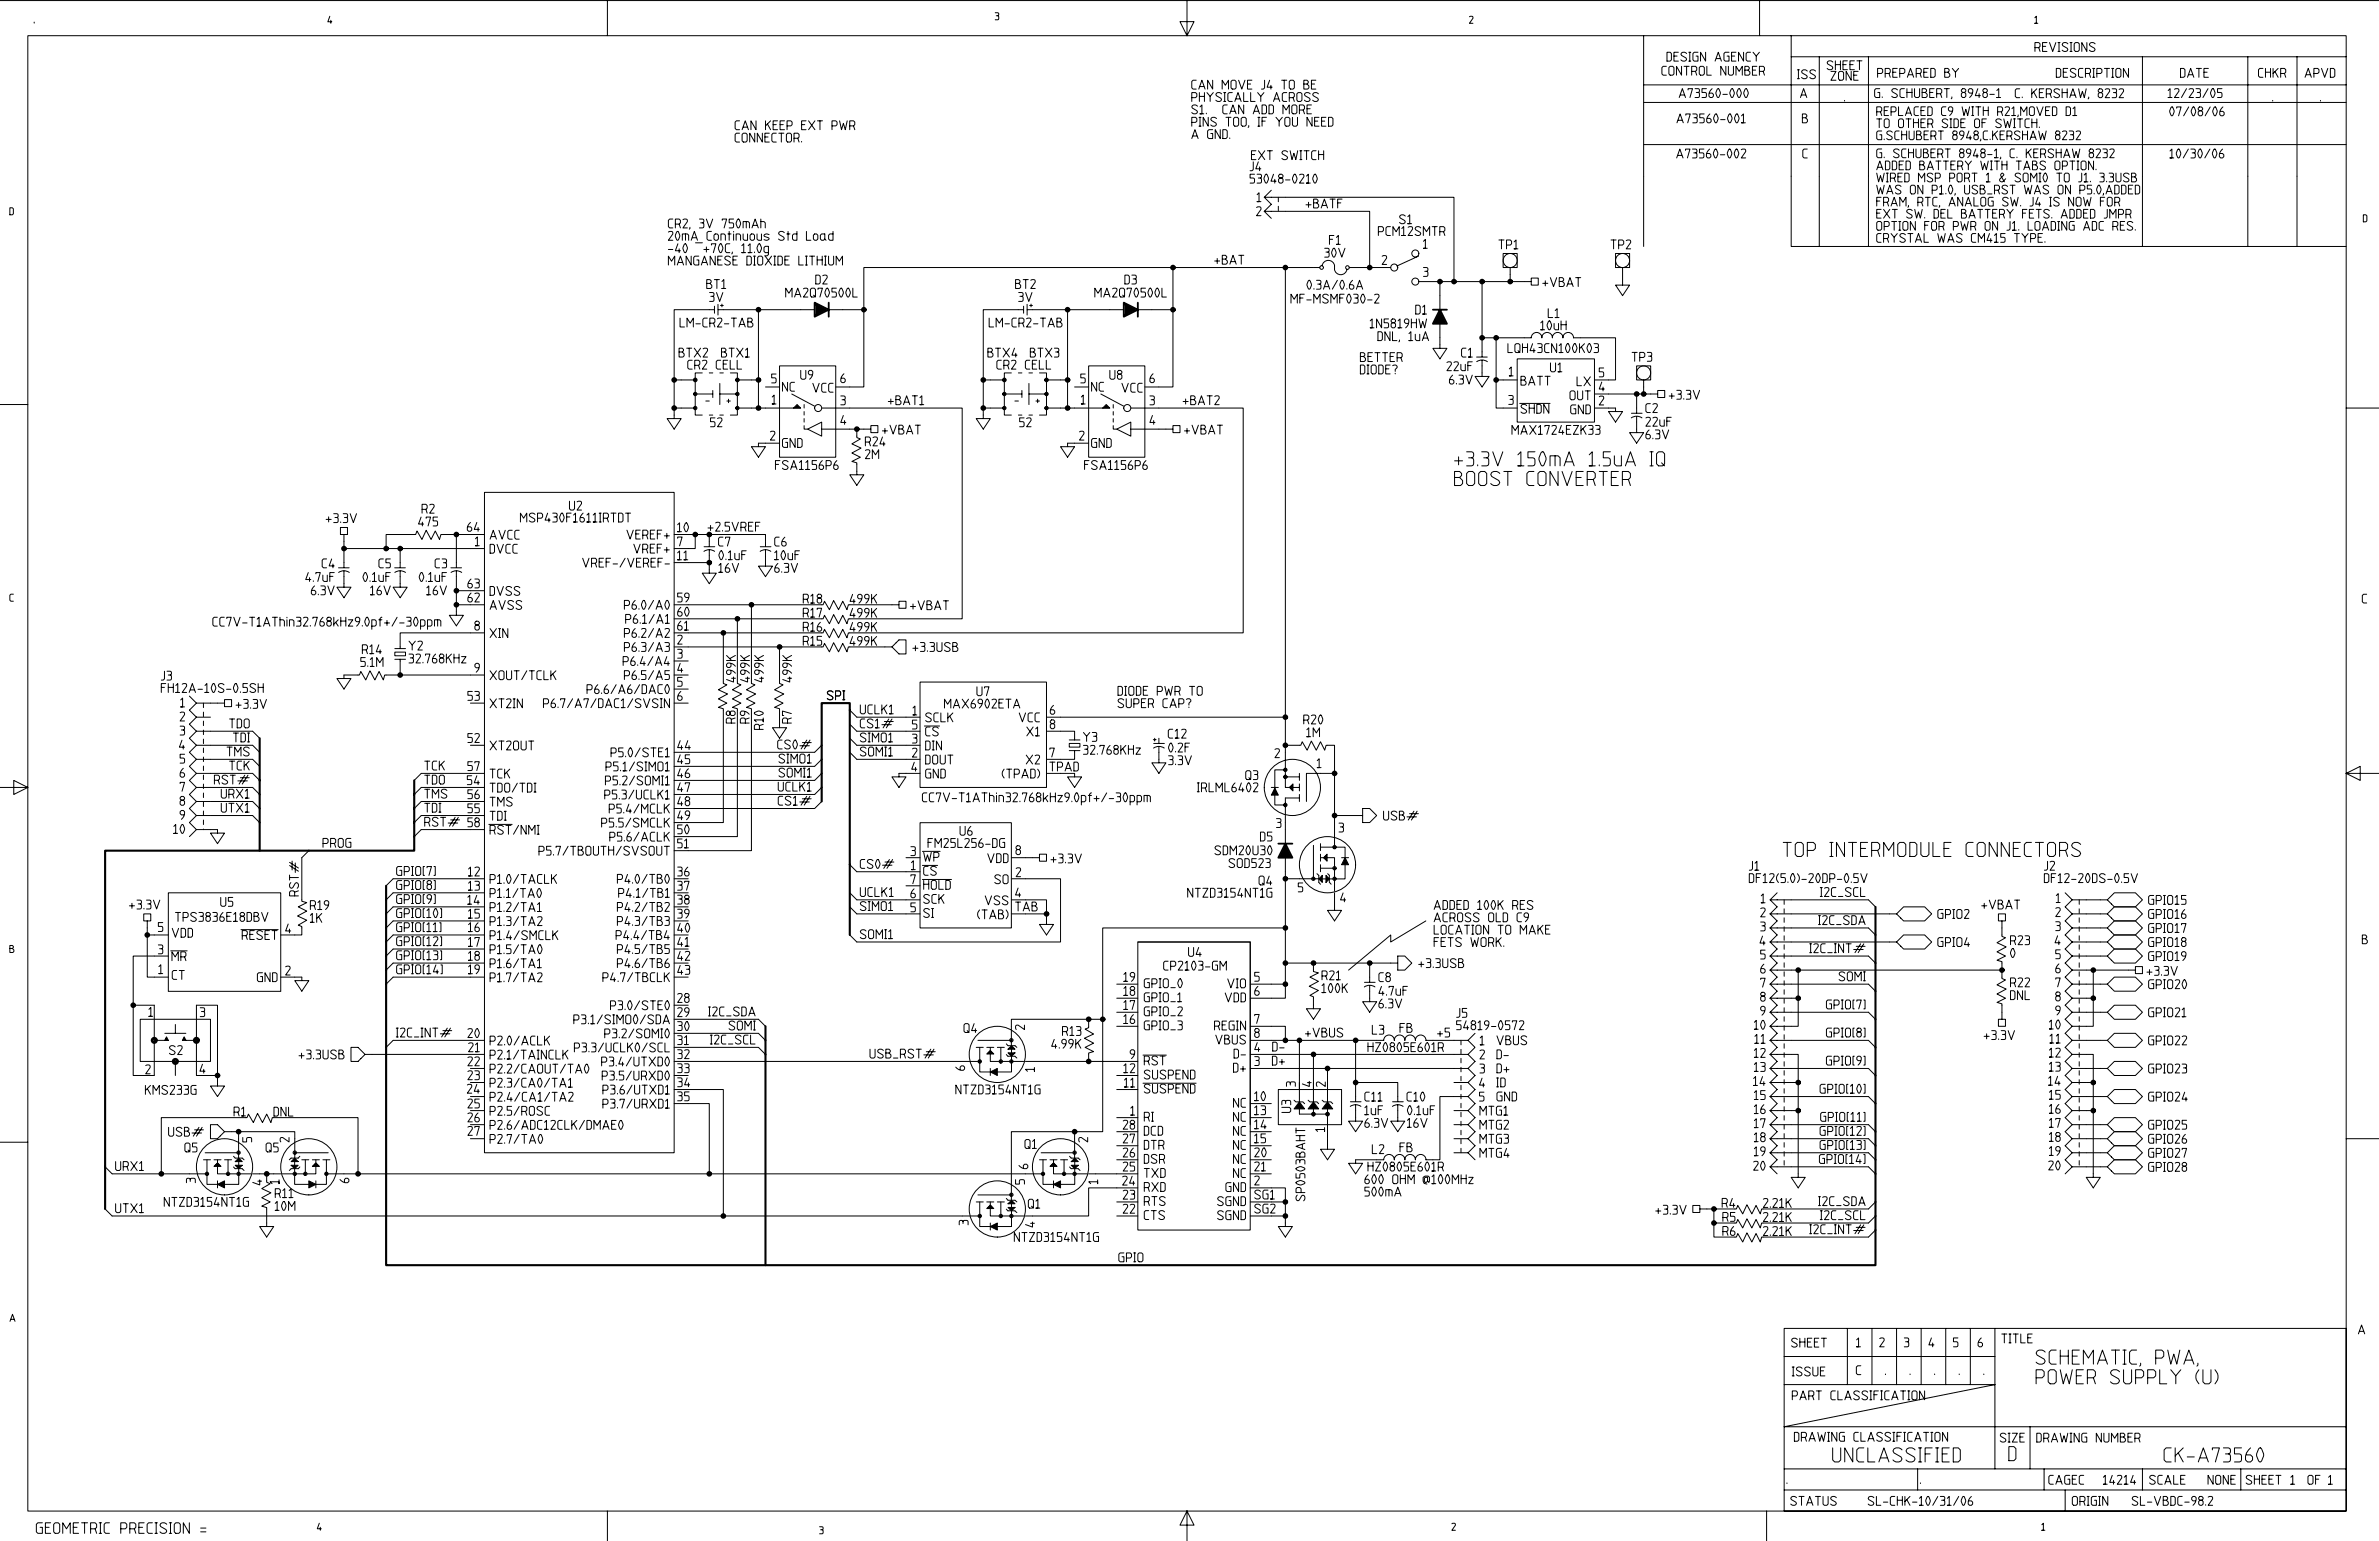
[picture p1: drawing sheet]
<svg xmlns="http://www.w3.org/2000/svg" width="1118mm" height="724mm" viewBox="0 0 1118 724" stroke-linecap="round" stroke-linejoin="round" font-family="sans-serif">
<defs><g id="words">
<g font-size="6.6">
<text x="15" y="13">.</text>
<text x="682" y="221">+3.3V</text>
<text x="712" y="221">150mA</text>
<text x="746" y="221">1.5uA</text>
<text x="774" y="221">IQ</text>
<text x="682" y="230">BOOST</text>
<text x="716" y="230">CONVERTER</text>
<text x="837" y="404">TOP</text>
<text x="859" y="404">INTERMODULE</text>
<text x="923" y="404">CONNECTORS</text>
<text x="956" y="643">SCHEMATIC,</text>
<text x="1012" y="643">PWA,</text>
<text x="956" y="652">POWER</text>
<text x="991" y="652">SUPPLY</text>
<text x="1031" y="652">(U)</text>
<text x="860" y="689">UNCLASSIFIED</text>
<text x="943" y="688">D</text>
<text x="1016" y="689">CK-A73560</text>
</g>
<g font-size="5">
<text x="16" y="722">GEOMETRIC</text>
<text x="56" y="722">PRECISION</text>
<text x="94" y="722">=</text>
</g>
<g font-size="4.2">
<text x="783" y="30">DESIGN</text>
<text x="805" y="30">AGENCY</text>
<text x="955" y="25">REVISIONS</text>
<text x="858" y="34">SHEET</text>
<text x="780" y="37">CONTROL</text>
<text x="808" y="37">NUMBER</text>
<text x="844" y="38">ISS</text>
<text x="860" y="39">ZONE</text>
<text x="881" y="37">PREPARED</text>
<text x="913" y="37">BY</text>
<text x="965" y="37">DESCRIPTION</text>
<text x="1024" y="37">DATE</text>
<text x="1060" y="37">CHKR</text>
<text x="1082" y="37">APVD</text>
<text x="559" y="43">CAN</text>
<text x="574" y="43">MOVE</text>
<text x="592" y="43">J4</text>
<text x="602" y="43">TO</text>
<text x="612" y="43">BE</text>
<text x="788" y="47">A73560-000</text>
<text x="845" y="47">A</text>
<text x="880" y="47">G.</text>
<text x="888" y="47">SCHUBERT,</text>
<text x="921" y="47">8948-1</text>
<text x="946" y="47">C.</text>
<text x="954" y="47">KERSHAW,</text>
<text x="985" y="47">8232</text>
<text x="1018" y="47">12/23/05</text>
<text x="559" y="49">PHYSICALLY</text>
<text x="598" y="49">ACROSS</text>
<text x="866" y="49">.</text>
<text x="1067" y="49">.</text>
<text x="1090" y="49">.</text>
<text x="559" y="55">S1.</text>
<text x="574" y="55">CAN</text>
<text x="588" y="55">ADD</text>
<text x="602" y="55">MORE</text>
<text x="787" y="59">A73560-001</text>
<text x="846" y="59">B</text>
<text x="1019" y="56">07/08/06</text>
<text x="345" y="62">CAN</text>
<text x="359" y="62">KEEP</text>
<text x="376" y="62">EXT</text>
<text x="390" y="62">PWR</text>
<text x="559" y="60">PINS</text>
<text x="575" y="60">TOO,</text>
<text x="591" y="60">IF</text>
<text x="599" y="60">YOU</text>
<text x="613" y="60">NEED</text>
<text x="345" y="68">CONNECTOR.</text>
<text x="559" y="66">A</text>
<text x="567" y="66">GND.</text>
<text x="587" y="76">EXT</text>
<text x="602" y="76">SWITCH</text>
<text x="787" y="75">A73560-002</text>
<text x="846" y="75">C</text>
<text x="1019" y="75">10/30/06</text>
<text x="587" y="81">J4</text>
<text x="587" y="87">53048-0210</text>
<text x="590" y="96">1</text>
<text x="613" y="99">+BATF</text>
<text x="590" y="103">2</text>
<text x="657" y="106">S1</text>
<text x="313" y="108">CR2,</text>
<text x="328" y="108">3V</text>
<text x="339" y="108">750mAh</text>
<text x="647" y="112">PCM12SMTR</text>
<text x="313" y="114">20mA</text>
<text x="313" y="120">-40</text>
<text x="330" y="120">+70C,</text>
<text x="332" y="114">Continuous</text>
<text x="348" y="120">11.0g</text>
<text x="365" y="114">Std</text>
<text x="378" y="114">Load</text>
<text x="624" y="116">F1</text>
<text x="668" y="118">1</text>
<text x="704" y="118">TP1</text>
<text x="756" y="118">TP2</text>
<text x="313" y="126">MANGANESE</text>
<text x="350" y="126">DIOXIDE</text>
<text x="375" y="126">LITHIUM</text>
<text x="570" y="125">+BAT</text>
<text x="622" y="122">30V</text>
<text x="649" y="125">2</text>
<text x="668" y="131">3</text>
<text x="331" y="137">BT1</text>
<text x="383" y="135">D2</text>
<text x="477" y="137">BT2</text>
<text x="528" y="135">D3</text>
<text x="613" y="137">0.3A/0.6A</text>
<text x="724" y="136">+VBAT</text>
<text x="333" y="143">3V</text>
<text x="369" y="141">MA2Q70500L</text>
<text x="478" y="143">3V</text>
<text x="514" y="141">MA2Q70500L</text>
<text x="606" y="144">MF-MSMF030-2</text>
<text x="664" y="149">D1</text>
<text x="319" y="155">LM-CR2-TAB</text>
<text x="464" y="155">LM-CR2-TAB</text>
<text x="643" y="155">1N5819HW</text>
<text x="727" y="150">L1</text>
<text x="647" y="161">DNL,</text>
<text x="661" y="161">1uA</text>
<text x="723" y="156">10uH</text>
<text x="708" y="167">LQH43CN100K03</text>
<text x="318" y="169">BTX2</text>
<text x="338" y="169">BTX1</text>
<text x="464" y="169">BTX4</text>
<text x="483" y="169">BTX3</text>
<text x="638" y="171">BETTER</text>
<text x="686" y="169">C1</text>
<text x="766" y="171">TP3</text>
<text x="323" y="175">CR2</text>
<text x="336" y="175">CELL</text>
<text x="376" y="179">U9</text>
<text x="468" y="175">CR2</text>
<text x="481" y="175">CELL</text>
<text x="521" y="179">U8</text>
<text x="638" y="177">DIODE?</text>
<text x="679" y="175">22uF</text>
<text x="708" y="178">1</text>
<text x="728" y="176">U1</text>
<text x="751" y="178">5</text>
<text x="362" y="181">5</text>
<text x="367" y="185">NC</text>
<text x="381" y="185">VCC</text>
<text x="394" y="181">6</text>
<text x="507" y="181">5</text>
<text x="512" y="185">NC</text>
<text x="526" y="185">VCC</text>
<text x="540" y="181">6</text>
<text x="680" y="182">6.3V</text>
<text x="714" y="182">BATT</text>
<text x="740" y="182">LX</text>
<text x="751" y="185">4</text>
<text x="362" y="191">1</text>
<text x="394" y="191">3</text>
<text x="417" y="191">+BAT1</text>
<text x="507" y="191">1</text>
<text x="540" y="191">3</text>
<text x="555" y="191">+BAT2</text>
<text x="708" y="191">3</text>
<text x="737" y="189">OUT</text>
<text x="751" y="191">2</text>
<text x="784" y="189">+3.3V</text>
<text x="714" y="195">SHDN</text>
<text x="737" y="196">GND</text>
<text x="773" y="195">C2</text>
<text x="333" y="202">52</text>
<text x="394" y="201">4</text>
<text x="478" y="202">52</text>
<text x="540" y="201">4</text>
<text x="773" y="201">22uF</text>
<text x="361" y="208">2</text>
<text x="414" y="205">+VBAT</text>
<text x="507" y="208">2</text>
<text x="556" y="205">+VBAT</text>
<text x="710" y="205">MAX1724EZK33</text>
<text x="773" y="207">6.3V</text>
<text x="367" y="211">GND</text>
<text x="406" y="211">R24</text>
<text x="512" y="211">GND</text>
<text x="364" y="222">FSA1156P6</text>
<text x="406" y="217">2M</text>
<text x="509" y="222">FSA1156P6</text>
<text x="198" y="242">R2</text>
<text x="267" y="241">U2</text>
<text x="153" y="247">+3.3V</text>
<text x="196" y="248">475</text>
<text x="219" y="251">64</text>
<text x="244" y="246">MSP430F1611IRTDT</text>
<text x="318" y="251">10</text>
<text x="332" y="251">+2.5VREF</text>
<text x="223" y="258">1</text>
<text x="230" y="254">AVCC</text>
<text x="294" y="254">VEREF+</text>
<text x="318" y="258">7</text>
<text x="337" y="258">C7</text>
<text x="363" y="258">C6</text>
<text x="230" y="261">DVCC</text>
<text x="297" y="261">VREF+</text>
<text x="151" y="268">C4</text>
<text x="177" y="268">C5</text>
<text x="204" y="268">C3</text>
<text x="273" y="268">VREF-/VEREF-</text>
<text x="318" y="264">11</text>
<text x="337" y="264">0.1uF</text>
<text x="363" y="264">10uF</text>
<text x="143" y="274">4.7uF</text>
<text x="170" y="274">0.1uF</text>
<text x="196" y="274">0.1uF</text>
<text x="337" y="270">16V</text>
<text x="363" y="270">6.3V</text>
<text x="146" y="281">6.3V</text>
<text x="174" y="281">16V</text>
<text x="200" y="281">16V</text>
<text x="219" y="277">63</text>
<text x="230" y="281">DVSS</text>
<text x="219" y="284">62</text>
<text x="230" y="287">AVSS</text>
<text x="293" y="287">P6.0/A0</text>
<text x="318" y="284">59</text>
<text x="377" y="284">R18</text>
<text x="399" y="285">499K</text>
<text x="427" y="288">+VBAT</text>
<text x="293" y="294">P6.1/A1</text>
<text x="318" y="291">60</text>
<text x="377" y="291">R17</text>
<text x="399" y="291">499K</text>
<text x="99" y="295">CC7V-T1AThin32.768kHz9.0pf+/-30ppm</text>
<text x="223" y="297">8</text>
<text x="318" y="297">61</text>
<text x="377" y="298">R16</text>
<text x="399" y="298">499K</text>
<text x="230" y="301">XIN</text>
<text x="293" y="301">P6.2/A2</text>
<text x="318" y="304">2</text>
<text x="377" y="304">R15</text>
<text x="399" y="304">499K</text>
<text x="170" y="308">R14</text>
<text x="192" y="307">Y2</text>
<text x="293" y="307">P6.3/A3</text>
<text x="318" y="310">3</text>
<text x="428" y="307">+3.3USB</text>
<text x="169" y="314">5.1M</text>
<text x="192" y="313">32.768KHz</text>
<text x="223" y="317">9</text>
<text x="292" y="314">P6.4/A4</text>
<text x="318" y="317">4</text>
<text x="75" y="321">J3</text>
<text x="230" y="320">XOUT/TCLK</text>
<text x="293" y="320">P6.5/A5</text>
<text x="318" y="324">5</text>
<text x="347" y="321" transform="rotate(-90 347 321)">499K</text>
<text x="353" y="321" transform="rotate(-90 353 321)">499K</text>
<text x="360" y="321" transform="rotate(-90 360 321)">499K</text>
<text x="373" y="321" transform="rotate(-90 373 321)">499K</text>
<text x="75" y="326">FH12A-10S-0.5SH</text>
<text x="275" y="327">P6.6/A6/DAC0</text>
<text x="388" y="330">SPI</text>
<text x="458" y="328">U7</text>
<text x="525" y="328">DIODE</text>
<text x="543" y="328">PWR</text>
<text x="558" y="328">TO</text>
<text x="84" y="333">1</text>
<text x="110" y="334">+3.3V</text>
<text x="219" y="330">53</text>
<text x="230" y="334">XT2IN</text>
<text x="255" y="334">P6.7/A7/DAC1/SVSIN</text>
<text x="318" y="330">6</text>
<text x="443" y="334">MAX6902ETA</text>
<text x="525" y="334">SUPER</text>
<text x="546" y="334">CAP?</text>
<text x="84" y="340">2</text>
<text x="347" y="340" transform="rotate(-90 347 340)">R8</text>
<text x="353" y="340" transform="rotate(-90 353 340)">R9</text>
<text x="373" y="340" transform="rotate(-90 373 340)">R7</text>
<text x="404" y="337">UCLK1</text>
<text x="428" y="337">1</text>
<text x="434" y="340">SCLK</text>
<text x="478" y="340">VCC</text>
<text x="493" y="337">6</text>
<text x="612" y="341">R20</text>
<text x="84" y="346">3</text>
<text x="107" y="343">TDO</text>
<text x="360" y="343" transform="rotate(-90 360 343)">R10</text>
<text x="404" y="343">CS1#</text>
<text x="428" y="344">5</text>
<text x="434" y="347">CS</text>
<text x="482" y="347">X1</text>
<text x="493" y="344">8</text>
<text x="548" y="348">C12</text>
<text x="613" y="347">1M</text>
<text x="84" y="353">4</text>
<text x="109" y="350">TDI</text>
<text x="219" y="350">52</text>
<text x="230" y="353">XT2OUT</text>
<text x="318" y="353">44</text>
<text x="365" y="353">CS0#</text>
<text x="404" y="350">SIMO1</text>
<text x="428" y="350">3</text>
<text x="434" y="353">DIN</text>
<text x="508" y="349">Y3</text>
<text x="84" y="360">5</text>
<text x="106" y="356">TMS</text>
<text x="286" y="357">P5.0/STE1</text>
<text x="318" y="360">45</text>
<text x="365" y="360">SIMO1</text>
<text x="404" y="356">SOMI1</text>
<text x="428" y="357">2</text>
<text x="493" y="357">7</text>
<text x="508" y="356">32.768KHz</text>
<text x="548" y="354">0.2F</text>
<text x="598" y="357">2</text>
<text x="107" y="363">TCK</text>
<text x="199" y="363">TCK</text>
<text x="219" y="363">57</text>
<text x="284" y="363">P5.1/SIMO1</text>
<text x="428" y="363">4</text>
<text x="434" y="360">DOUT</text>
<text x="482" y="360">X2</text>
<text x="493" y="363">TPAD</text>
<text x="548" y="360">3.3V</text>
<text x="618" y="362">1</text>
<text x="84" y="366">6</text>
<text x="100" y="370">RST#</text>
<text x="199" y="370">TDO</text>
<text x="219" y="370">54</text>
<text x="230" y="367">TCK</text>
<text x="284" y="370">P5.2/SOMI1</text>
<text x="318" y="366">46</text>
<text x="365" y="366">SOMI1</text>
<text x="434" y="367">GND</text>
<text x="470" y="367">(TPAD)</text>
<text x="585" y="367">Q3</text>
<text x="84" y="373">7</text>
<text x="103" y="376">URX1</text>
<text x="199" y="376">TMS</text>
<text x="219" y="376">56</text>
<text x="230" y="373">TDO/TDI</text>
<text x="283" y="377">P5.3/UCLK1</text>
<text x="318" y="373">47</text>
<text x="365" y="373">UCLK1</text>
<text x="433" y="378">CC7V-T1AThin32.768kHz9.0pf+/-30ppm</text>
<text x="562" y="373">IRLML6402</text>
<text x="84" y="379">8</text>
<text x="103" y="383">UTX1</text>
<text x="199" y="383">TDI</text>
<text x="219" y="383">55</text>
<text x="230" y="380">TMS</text>
<text x="286" y="383">P5.4/MCLK</text>
<text x="318" y="380">48</text>
<text x="365" y="379">CS1#</text>
<text x="84" y="386">9</text>
<text x="199" y="389">RST# 58</text>
<text x="230" y="386">TDI</text>
<text x="282" y="390">P5.5/SMCLK</text>
<text x="318" y="386">49</text>
<text x="599" y="390">3</text>
<text x="649" y="386">USB#</text>
<text x="81" y="393">10</text>
<text x="230" y="393">RST/NMI</text>
<text x="318" y="393">50</text>
<text x="450" y="394">U6</text>
<text x="628" y="392">3</text>
<text x="151" y="399">PROG</text>
<text x="286" y="396">P5.6/ACLK</text>
<text x="318" y="399">51</text>
<text x="435" y="399">FM25L256-DG</text>
<text x="592" y="396">D5</text>
<text x="253" y="403">P5.7/TBOUTH/SVSOUT</text>
<text x="427" y="403">3</text>
<text x="433" y="406">WP</text>
<text x="463" y="406">VDD</text>
<text x="477" y="403">8</text>
<text x="493" y="407">+3.3V</text>
<text x="570" y="403">SDM20U30</text>
<text x="186" y="412">GPIO[7]</text>
<text x="220" y="413">12</text>
<text x="318" y="413">36</text>
<text x="404" y="409">CS0#</text>
<text x="428" y="410">1</text>
<text x="433" y="412">CS</text>
<text x="477" y="413">2</text>
<text x="577" y="409">SOD523</text>
<text x="821" y="410">J1</text>
<text x="960" y="410">J2</text>
<text x="186" y="419">GPIO[8]</text>
<text x="220" y="419">13</text>
<text x="230" y="416">P1.0/TACLK</text>
<text x="289" y="416">P4.0/TB0</text>
<text x="318" y="419">37</text>
<text x="427" y="416">7</text>
<text x="433" y="419">HOLD</text>
<text x="467" y="416">SO</text>
<text x="591" y="417">Q4</text>
<text x="821" y="416">DF12(5.0)-20DP-0.5V</text>
<text x="960" y="416">DF12-20DS-0.5V</text>
<text x="141" y="421" transform="rotate(-90 141 421)">RST#</text>
<text x="186" y="426">GPIO[9]</text>
<text x="219" y="426">14</text>
<text x="230" y="423">P1.1/TA0</text>
<text x="290" y="423">P4.1/TB1</text>
<text x="318" y="426">38</text>
<text x="404" y="422">UCLK1</text>
<text x="427" y="423">6</text>
<text x="433" y="426">SCK</text>
<text x="477" y="423">4</text>
<text x="557" y="423">NTZD3154NT1G</text>
<text x="609" y="420">5</text>
<text x="629" y="425">4</text>
<text x="827" y="425">1</text>
<text x="855" y="422">I2C_SCL</text>
<text x="965" y="425">1</text>
<text x="60" y="428">+3.3V</text>
<text x="103" y="427">U5</text>
<text x="145" y="428">R19</text>
<text x="230" y="429">P1.2/TA1</text>
<text x="289" y="429">P4.2/TB2</text>
<text x="404" y="429">SIMO1</text>
<text x="427" y="430">5</text>
<text x="462" y="426">VSS</text>
<text x="477" y="429">TAB</text>
<text x="673" y="428">ADDED</text>
<text x="694" y="428">100K</text>
<text x="710" y="428">RES</text>
<text x="827" y="432">2</text>
<text x="930" y="428">+VBAT</text>
<text x="965" y="432">2</text>
<text x="1009" y="426">GPIO15</text>
<text x="82" y="434">TPS3836E18DBV</text>
<text x="145" y="434">1K</text>
<text x="186" y="432">GPIO[10]</text>
<text x="220" y="432">15</text>
<text x="230" y="436">P1.3/TA2</text>
<text x="289" y="436">P4.3/TB3</text>
<text x="318" y="432">39</text>
<text x="433" y="432">SI</text>
<text x="459" y="433">(TAB)</text>
<text x="673" y="434">ACROSS</text>
<text x="699" y="434">OLD</text>
<text x="712" y="434">C9</text>
<text x="854" y="436">I2C_SDA</text>
<text x="910" y="433">GPIO2</text>
<text x="1009" y="433">GPIO16</text>
<text x="74" y="439">5</text>
<text x="80" y="441">VDD</text>
<text x="113" y="443">RESET</text>
<text x="134" y="439">4</text>
<text x="186" y="439">GPIO[11]</text>
<text x="220" y="439">16</text>
<text x="230" y="443">P1.4/SMCLK</text>
<text x="289" y="443">P4.4/TB4</text>
<text x="318" y="439">40</text>
<text x="404" y="442">SOMI1</text>
<text x="673" y="440">LOCATION</text>
<text x="703" y="440">TO</text>
<text x="714" y="440">MAKE</text>
<text x="827" y="438">3</text>
<text x="965" y="438">3</text>
<text x="1009" y="439">GPIO17</text>
<text x="74" y="449">3</text>
<text x="186" y="445">GPIO[12]</text>
<text x="220" y="446">17</text>
<text x="230" y="449">P1.5/TA0</text>
<text x="289" y="449">P4.5/TB5</text>
<text x="318" y="446">41</text>
<text x="673" y="446">FETS</text>
<text x="690" y="446">WORK.</text>
<text x="826" y="445">4</text>
<text x="850" y="449">I2C_INT#</text>
<text x="910" y="446">GPIO4</text>
<text x="944" y="445">R23</text>
<text x="965" y="445">4</text>
<text x="1009" y="446">GPIO18</text>
<text x="80" y="452">MR</text>
<text x="186" y="452">GPIO[13]</text>
<text x="220" y="452">18</text>
<text x="230" y="456">P1.6/TA1</text>
<text x="289" y="456">P4.6/TB6</text>
<text x="318" y="452">42</text>
<text x="558" y="450">U4</text>
<text x="666" y="456">+3.3USB</text>
<text x="827" y="452">5</text>
<text x="944" y="451">0</text>
<text x="965" y="452">5</text>
<text x="1009" y="452">GPIO19</text>
<text x="74" y="459">1</text>
<text x="80" y="461">CT</text>
<text x="134" y="459">2</text>
<text x="186" y="459">GPIO[14]</text>
<text x="220" y="459">19</text>
<text x="318" y="459">43</text>
<text x="546" y="457">CP2103-GM</text>
<text x="620" y="461">R21</text>
<text x="827" y="458">6</text>
<text x="863" y="462">SOMI</text>
<text x="965" y="458">6</text>
<text x="1008" y="459">+3.3V</text>
<text x="120" y="462">GND</text>
<text x="230" y="462">P1.7/TA2</text>
<text x="283" y="462">P4.7/TBCLK</text>
<text x="527" y="462">19</text>
<text x="537" y="465">GPIO_0</text>
<text x="576" y="465">VIO</text>
<text x="589" y="462">5</text>
<text x="620" y="467">100K</text>
<text x="647" y="462">C8</text>
<text x="827" y="465">7</text>
<text x="944" y="465">R22</text>
<text x="965" y="465">7</text>
<text x="1009" y="466">GPIO20</text>
<text x="318" y="472">28</text>
<text x="527" y="469">18</text>
<text x="537" y="472">GPIO_1</text>
<text x="575" y="472">VDD</text>
<text x="589" y="469">6</text>
<text x="647" y="469">4.7uF</text>
<text x="827" y="471">8</text>
<text x="944" y="471">DNL</text>
<text x="965" y="471">8</text>
<text x="69" y="479">1</text>
<text x="93" y="479">3</text>
<text x="286" y="476">P3.0/STE0</text>
<text x="318" y="479">29</text>
<text x="332" y="478">I2C_SDA</text>
<text x="527" y="475">17</text>
<text x="537" y="478">GPIO_2</text>
<text x="647" y="475">6.3V</text>
<text x="684" y="479">J5</text>
<text x="827" y="478">9</text>
<text x="857" y="475">GPIO[7]</text>
<text x="965" y="478">9</text>
<text x="1009" y="479">GPIO21</text>
<text x="269" y="482">P3.1/SIMO0/SDA</text>
<text x="318" y="485">30</text>
<text x="342" y="485">SOMI</text>
<text x="482" y="484" transform="rotate(-90 482 484)">2</text>
<text x="527" y="482">16</text>
<text x="537" y="485">GPIO_3</text>
<text x="570" y="485">REGIN</text>
<text x="589" y="482">7</text>
<text x="684" y="485">54819-0572</text>
<text x="824" y="485">10</text>
<text x="962" y="485">10</text>
<text x="186" y="488">I2C_INT#</text>
<text x="219" y="489">20</text>
<text x="283" y="489">P3.2/SOMI0</text>
<text x="318" y="492">31</text>
<text x="333" y="492">I2C_SCL</text>
<text x="452" y="486">Q4</text>
<text x="499" y="488">R13</text>
<text x="571" y="492">VBUS</text>
<text x="589" y="489">8</text>
<text x="613" y="488">+VBUS</text>
<text x="644" y="487">L3</text>
<text x="657" y="486">FB</text>
<text x="675" y="488">+5</text>
<text x="703" y="492">VBUS</text>
<text x="824" y="491">11</text>
<text x="857" y="488">GPIO[8]</text>
<text x="931" y="490">+3.3V</text>
<text x="962" y="491">11</text>
<text x="79" y="497">S2</text>
<text x="220" y="495">21</text>
<text x="230" y="492">P2.0/ACLK</text>
<text x="269" y="495">P3.3/UCLK0/SCL</text>
<text x="493" y="494">4.99K</text>
<text x="589" y="495">4</text>
<text x="597" y="495">D-</text>
<text x="642" y="495">HZ0805E601R</text>
<text x="695" y="492">1</text>
<text x="824" y="498">12</text>
<text x="962" y="498">12</text>
<text x="1009" y="492">GPIO22</text>
<text x="140" y="499">+3.3USB</text>
<text x="219" y="502">22</text>
<text x="230" y="499">P2.1/TAINCLK</text>
<text x="282" y="502">P3.4/UTXD0</text>
<text x="318" y="498">32</text>
<text x="408" y="498">USB_RST#</text>
<text x="454" y="503" transform="rotate(-90 454 503)">6</text>
<text x="487" y="504" transform="rotate(-90 487 504)">1</text>
<text x="530" y="498">9</text>
<text x="537" y="501">RST</text>
<text x="579" y="498">D-</text>
<text x="589" y="502">3</text>
<text x="597" y="502">D+</text>
<text x="695" y="499">2</text>
<text x="703" y="499">D-</text>
<text x="857" y="502">GPIO[9]</text>
<text x="68" y="506">2</text>
<text x="93" y="505">4</text>
<text x="219" y="508">23</text>
<text x="230" y="505">P2.2/CAOUT/TA0</text>
<text x="282" y="509">P3.5/URXD0</text>
<text x="318" y="505">33</text>
<text x="527" y="505">12</text>
<text x="537" y="508">SUSPEND</text>
<text x="579" y="505">D+</text>
<text x="695" y="505">3</text>
<text x="703" y="505">D+</text>
<text x="824" y="504">13</text>
<text x="962" y="504">13</text>
<text x="1009" y="505">GPIO23</text>
<text x="68" y="515">KMS233G</text>
<text x="219" y="515">24</text>
<text x="230" y="512">P2.3/CA0/TA1</text>
<text x="283" y="515">P3.6/UTXD1</text>
<text x="318" y="512">34</text>
<text x="448" y="515">NTZD3154NT1G</text>
<text x="528" y="512">11</text>
<text x="537" y="515">SUSPEND</text>
<text x="610" y="511" transform="rotate(-90 610 511)">3</text>
<text x="617" y="511" transform="rotate(-90 617 511)">4</text>
<text x="624" y="511" transform="rotate(-90 624 511)">2</text>
<text x="694" y="512">4</text>
<text x="703" y="512">ID</text>
<text x="823" y="511">14</text>
<text x="854" y="515">GPIO[10]</text>
<text x="962" y="511">14</text>
<text x="219" y="522">25</text>
<text x="230" y="518">P2.4/CA1/TA2</text>
<text x="283" y="522">P3.7/URXD1</text>
<text x="318" y="518">35</text>
<text x="579" y="521">NC</text>
<text x="589" y="518">10</text>
<text x="641" y="518">C11</text>
<text x="660" y="518">C10</text>
<text x="694" y="518">5</text>
<text x="703" y="518">GND</text>
<text x="824" y="518">15</text>
<text x="962" y="518">15</text>
<text x="1009" y="518">GPIO24</text>
<text x="109" y="525">R1</text>
<text x="128" y="525">DNL</text>
<text x="230" y="525">P2.5/ROSC</text>
<text x="531" y="525">1</text>
<text x="537" y="528">RI</text>
<text x="579" y="528">NC</text>
<text x="589" y="525">13</text>
<text x="608" y="523" transform="rotate(-90 608 523)">U3</text>
<text x="641" y="525">1uF</text>
<text x="661" y="525">0.1uF</text>
<text x="695" y="525">MTG1</text>
<text x="824" y="524">16</text>
<text x="855" y="528">GPIO[11]</text>
<text x="962" y="524">16</text>
<text x="219" y="528">26</text>
<text x="230" y="532">P2.6/ADC12CLK/DMAE0</text>
<text x="527" y="532">28</text>
<text x="589" y="531">14</text>
<text x="623" y="532" transform="rotate(-90 623 532)">1</text>
<text x="641" y="531">6.3V</text>
<text x="661" y="531">16V</text>
<text x="695" y="532">MTG2</text>
<text x="824" y="531">17</text>
<text x="962" y="531">17</text>
<text x="1009" y="532">GPIO25</text>
<text x="79" y="535">USB#</text>
<text x="119" y="537" transform="rotate(-90 119 537)">5</text>
<text x="137" y="537" transform="rotate(-90 137 537)">2</text>
<text x="219" y="535">27</text>
<text x="230" y="538">P2.7/TA0</text>
<text x="512" y="537" transform="rotate(-90 512 537)">2</text>
<text x="527" y="538">27</text>
<text x="537" y="534">DCD</text>
<text x="579" y="535">NC</text>
<text x="589" y="538">15</text>
<text x="695" y="538">MTG3</text>
<text x="824" y="537">18</text>
<text x="854" y="535">GPIO[12]</text>
<text x="962" y="537">18</text>
<text x="1009" y="538">GPIO26</text>
<text x="86" y="542">Q5</text>
<text x="124" y="542">Q5</text>
<text x="481" y="541">Q1</text>
<text x="527" y="545">26</text>
<text x="537" y="541">DTR</text>
<text x="579" y="541">NC</text>
<text x="589" y="545">20</text>
<text x="644" y="543">L2</text>
<text x="657" y="542">FB</text>
<text x="695" y="545">MTG4</text>
<text x="824" y="544">19</text>
<text x="854" y="541">GPIO[13]</text>
<text x="962" y="544">19</text>
<text x="1009" y="545">GPIO27</text>
<text x="54" y="551">URX1</text>
<text x="484" y="550" transform="rotate(-90 484 550)">6</text>
<text x="527" y="551">25</text>
<text x="537" y="548">DSR</text>
<text x="579" y="548">NC</text>
<text x="589" y="551">21</text>
<text x="642" y="551">HZ0805E601R</text>
<text x="823" y="551">20</text>
<text x="854" y="548">GPIO[14]</text>
<text x="962" y="551">20</text>
<text x="1009" y="551">GPIO28</text>
<text x="93" y="556" transform="rotate(-90 93 556)">3</text>
<text x="124" y="557" transform="rotate(-90 124 557)">4</text>
<text x="132" y="557" transform="rotate(-90 132 557)">1</text>
<text x="165" y="556" transform="rotate(-90 165 556)">6</text>
<text x="482" y="557" transform="rotate(-90 482 557)">5</text>
<text x="517" y="557" transform="rotate(-90 517 557)">1</text>
<text x="527" y="558">24</text>
<text x="537" y="554">TXD</text>
<text x="579" y="554">NC</text>
<text x="589" y="558">2</text>
<text x="641" y="557">600</text>
<text x="654" y="557">OHM</text>
<text x="668" y="557">@100MHz</text>
<text x="129" y="564">R11</text>
<text x="537" y="561">RXD</text>
<text x="575" y="561">GND</text>
<text x="641" y="563">500mA</text>
<text x="77" y="568">NTZD3154NT1G</text>
<text x="129" y="570">10M</text>
<text x="483" y="569">Q1</text>
<text x="527" y="564">23</text>
<text x="537" y="567">RTS</text>
<text x="571" y="568">SGND</text>
<text x="589" y="564">SG1</text>
<text x="614" y="565" transform="rotate(-90 614 565)">SP0503BAHT</text>
<text x="808" y="568">R4</text>
<text x="828" y="568">2.21K</text>
<text x="854" y="568">I2C_SDA</text>
<text x="54" y="571">UTX1</text>
<text x="456" y="576" transform="rotate(-90 456 576)">3</text>
<text x="527" y="571">22</text>
<text x="537" y="574">CTS</text>
<text x="571" y="574">SGND</text>
<text x="589" y="571">SG2</text>
<text x="777" y="572">+3.3V</text>
<text x="809" y="575">R5</text>
<text x="828" y="575">2.21K</text>
<text x="855" y="574">I2C_SCL</text>
<text x="487" y="577" transform="rotate(-90 487 577)">4</text>
<text x="809" y="582">R6</text>
<text x="828" y="582">2.21K</text>
<text x="850" y="581">I2C_INT#</text>
<text x="476" y="584">NTZD3154NT1G</text>
<text x="525" y="594">GPIO</text>
<text x="1107" y="628">A</text>
<text x="841" y="634">SHEET</text>
<text x="872" y="634">1</text>
<text x="882" y="634">2</text>
<text x="894" y="634">3</text>
<text x="906" y="634">4</text>
<text x="917" y="634">5</text>
<text x="929" y="634">6</text>
<text x="940" y="632">TITLE</text>
<text x="842" y="648">ISSUE</text>
<text x="871" y="647">C</text>
<text x="885" y="647">.</text>
<text x="897" y="647">.</text>
<text x="908" y="647">.</text>
<text x="920" y="647">.</text>
<text x="931" y="647">.</text>
<text x="841" y="659">PART</text>
<text x="860" y="659">CLASSIFICATION</text>
<text x="842" y="678">DRAWING</text>
<text x="870" y="678">CLASSIFICATION</text>
<text x="939" y="679">SIZE</text>
<text x="956" y="679">DRAWING</text>
<text x="984" y="679">NUMBER</text>
<text x="839" y="698">.</text>
<text x="902" y="698">.</text>
<text x="962" y="698">CAGEC</text>
<text x="988" y="698">14214</text>
<text x="1009" y="698">SCALE</text>
<text x="1037" y="698">NONE</text>
<text x="1055" y="698">SHEET</text>
<text x="1076" y="698">1</text>
<text x="1084" y="698">OF 1</text>
<text x="841" y="708">STATUS</text>
<text x="877" y="708">SL-CHK-10/31/06</text>
<text x="973" y="708">ORIGIN</text>
<text x="1001" y="708">SL-VBDC-98.2</text>
</g>
<g font-size="4.1">
<text x="881" y="55">REPLACED</text>
<text x="912" y="55">C9</text>
<text x="921" y="55">WITH</text>
<text x="938" y="55">R21,MOVED</text>
<text x="970" y="55">D1</text>
<text x="881" y="61">TO</text>
<text x="891" y="61">OTHER</text>
<text x="912" y="61">SIDE</text>
<text x="927" y="61">OF</text>
<text x="937" y="61">SWITCH.</text>
<text x="881" y="67">G.SCHUBERT</text>
<text x="917" y="67">8948,C.KERSHAW</text>
<text x="965" y="67">8232</text>
<text x="881" y="75">G.</text>
<text x="889" y="75">SCHUBERT</text>
<text x="920" y="75">8948-1,</text>
<text x="944" y="75">C.</text>
<text x="951" y="75">KERSHAW</text>
<text x="981" y="75">8232</text>
<text x="881" y="81">ADDED</text>
<text x="901" y="81">BATTERY</text>
<text x="930" y="81">WITH</text>
<text x="947" y="81">TABS</text>
<text x="965" y="81">OPTION.</text>
<text x="881" y="87">WIRED</text>
<text x="901" y="87">MSP</text>
<text x="915" y="87">PORT</text>
<text x="933" y="87">1</text>
<text x="939" y="87">&amp;</text>
<text x="946" y="87">SOMI0</text>
<text x="966" y="87">TO</text>
<text x="976" y="87">J1.</text>
<text x="986" y="87">3.3USB</text>
<text x="881" y="92">WAS</text>
<text x="897" y="92">ON</text>
<text x="907" y="92">P1.0,</text>
<text x="922" y="92">USB_RST</text>
<text x="950" y="92">WAS</text>
<text x="966" y="92">ON</text>
<text x="976" y="92">P5.0,ADDED</text>
<text x="881" y="98">FRAM,</text>
<text x="900" y="98">RTC,</text>
<text x="915" y="98">ANALOG</text>
<text x="940" y="98">SW.</text>
<text x="953" y="98">J4</text>
<text x="962" y="98">IS</text>
<text x="971" y="98">NOW</text>
<text x="986" y="98">FOR</text>
<text x="881" y="104">EXT</text>
<text x="895" y="104">SW.</text>
<text x="908" y="104">DEL</text>
<text x="921" y="104">BATTERY</text>
<text x="950" y="104">FETS.</text>
<text x="968" y="104">ADDED</text>
<text x="988" y="104">JMPR</text>
<text x="881" y="109">OPTION</text>
<text x="904" y="109">FOR</text>
<text x="917" y="109">PWR</text>
<text x="932" y="109">ON</text>
<text x="942" y="109">J1.</text>
<text x="952" y="109">LOADING</text>
<text x="978" y="109">ADC</text>
<text x="992" y="109">RES.</text>
<text x="881" y="115">CRYSTAL</text>
<text x="910" y="115">WAS</text>
<text x="926" y="115">CM415</text>
<text x="946" y="115">TYPE.</text>
<text x="1109" y="284">C</text>
<text x="1109" y="444">B</text>
</g>
<g font-size="3.3">
<text x="154" y="12">4</text>
<text x="467" y="10">3</text>
<text x="690" y="12">2</text>
<text x="955" y="12">1</text>
<text x="4" y="102">D</text>
<text x="1110" y="105">D</text>
<text x="4" y="283">C</text>
<text x="4" y="448">B</text>
<text x="4" y="622">A</text>
<text x="149" y="720">4</text>
<text x="682" y="720">2</text>
<text x="959" y="720">1</text>
<text x="385" y="721">3</text>
</g>
</g></defs>
<g fill="none" stroke="#000" stroke-width=".47">
<path d="M0 0h1118M13 17h1089v693h-1089zM285 0v17M554 10h7l-3 7zM558 0v17M772 17v99M827 0v17M841 17v99h261M772 40h330M841 27h261M855 27v89M878 27v89"/>
<path d="M1006 27v89M1056 27v89M1079 27v89M772 48h330M772 68h330M594 99l3-3-3-3h89v39M594 99h49v27M594 99l3 4M597 89l-3 4M327 114h3M706 119h7v7h-7zM759 119h7v7h-7z"/>
<path d="M551 126v56h-13M604 126v244h6M620 126h-214v56h-13M621 125a3 3 0 0 1 3-3 3 3 0 0 1 3 3v2a3 3 0 0 0 3 2 3 3 0 0 0 3-2M634 126h19M666 120l-10 5M667 132h52M676 132v13M696 132v36M709 126a3 3 0 0 0 3-5 3 3 0 0 0-5-1 3 3 0 0 0 2 6v6M719 131h4v3h-4zM759 134h7l-4 5z"/>
<path d="M762 126a3 3 0 0 0 3-5 3 3 0 0 0-5-1 3 3 0 0 0 2 6v8M336 145h-19v52M336 144v3M337 143v5M337 145h46M338 144h2M339 143v1M356 145v47M389 145h17M481 145h-19v52M481 144v3M483 143v5"/>
<path d="M483 145h45M484 144h1M484 143v1M502 145v47M535 145h16M676 152v12M696 159h23a2.5 2.5 0 0 1 3-3 2.5 2.5 0 0 1 2 3M703 159v33h10M724 159a2.5 2.5 0 0 1 3-3 2.5 2.5 0 0 1 2 3M729 159a2.5 2.5 0 0 1 3-3 2.5 2.5 0 0 1 2 3 2.5 2.5 0 0 1 3-3 2.5 2.5 0 0 1 2 3h20v19h-10M317 178h10M330 175h-3v20h3"/>
<path d="M333 175h2M338 175h2M343 175h3v20h-3M346 178h10M366 172h27v43h-27zM462 178h10M475 175h-3v20h3M478 175h2M483 175h2M488 175h4v20h-4M492 178h10M511 172h27v43h-27z"/>
<path d="M673 164h7l-4 5zM693 177h7l-4 5zM694 168h5M694 170l2-1 3 1M696 169v8M703 178h10M713 169h36v29h-36zM769 172h6v6h-6zM772 178a3 3 0 0 0 3-4 3 3 0 0 0-5-1 3 3 0 0 0 1 5h1v7M0 190h13M313 197h7l-3 5zM317 192h10"/>
<path d="M327 185h8M332 188h1M333 195h2M335 183v4M338 195h2M338 180v10M338 185h8M341 188h2M342 188v1M346 192h30M360 182h6M372 185l11 6"/>
<path d="M378 200v2h1M378 190v2M378 193v2M378 197v1M386 192h66v99h-53l-1 2-2-4-2 4-2-4-2 4-3-4v2h-70M409 200h3v3h-3zM459 197h6l-3 5zM462 192h10M472 185h8M477 188h1M478 195h2M480 183v4"/>
<path d="M483 195h2M483 185h9M483 180v10M487 188h1M487 188v1M492 192h29M505 182h6M517 185l11 6M523 200v2h2M523 190v2M523 193v2M523 197v1"/>
<path d="M531 192h53v105h-185l-1 3-2-4-2 4-2-5-2 5-3-4v1h-70M551 200h3v3h-3zM714 190h14M749 192h10v1M749 185h30M756 193h6l-3 5zM766 194h5M769 185v9M769 196v7M771 196h-2h-3M779 183h3v4h-3zM1102 192h16"/>
<path d="M353 210h7l-4 5zM366 208h-10v2M379 202l7-4v7zM386 202h23M403 202v4h1l-4 3 4 1-4 3 4 2-4 2h3v6M498 210h7l-3 5zM511 208h-9v2M525 202l6-4v7zM531 202h20M766 203h6l-3 5zM228 231h89v311h-89zM399 223h7l-3 5z"/>
<path d="M160 248h3v3h-3zM162 251v16M162 258h66M188 258v9M214 251v16M228 251h-21l-1 2-2-4-1 4-3-4-2 4-2-4-1 2h-14v7M317 251h43v6M327 251v7h-10M331 257h5M333 251v6M333 258v11M336 259l-3-1-2 1"/>
<path d="M357 257h5M360 258v8M362 259l-2-1-3 1M158 276h7l-3 5zM159 267h5M159 269l3-1 2 1M162 268v8M185 276h6l-3 5zM185 267h5M185 269l3-1 2 1M188 268v8M212 267h5"/>
<path d="M212 269l2-1 3 1M214 268v21M214 277h14M317 264h16M330 269h7l-4 5zM356 266h7l-3 5zM211 289h7l-4 5zM214 284h14M228 297h-40v8M317 284h70v-2l3 4 2-4 2 4 2-4 2 4 1-2h23M340 297v24l1 1-4 2 5 2-5 2 4 2-4 2 3 1v53h-23M346 291v30l2 1-4 2 4 2-4 2 4 2-4 2 2 1v60h-29"/>
<path d="M353 284v37l2 1-4 2 4 2-4 2 4 2-4 2 2 1v67h-36M422 282h4v4h-4zM158 319h7l-3 5zM185 306h5v2h-5zM185 305h5M185 310h5M188 310v7M228 317h-47l-1 2-2-4-2 4-2-4-2 4-2-4-1 2h-7v2M317 304h70v-2l3 4 2-4 2 4 2-4 2 4 1-2h20M317 317h6M317 310h6M366 304v17l2 1-4 2 4 2-4 2 4 2-4 2 2 1v9"/>
<path d="M422 301h4v6h-4l-3-3zM89 327l3 3-3 4 3 3M92 330h13M92 337h7M92 337l-3 3 3 4M105 329h4v3h-4zM221 330h7M317 330h6M317 324h6M399 334l4 3h29M432 320h60v50h-60zM492 337h112"/>
<path d="M92 344h27l3 3M92 357h27l3 3M92 350h27l3 3M92 344l-3 3 3 3M92 350l-3 3 3 4M92 357l-3 3 3 3M221 350h7M363 342h7l-4 5zM386 357l-3 3h-66M386 350l-3 3h-66M399 353l4 4h29M399 347l4 3h29"/>
<path d="M399 340l4 4h29M434 341h7M492 344h13v4M502 349h5v2h-5zM502 348h5M502 353h5M505 353v4h-13M541 358h7l-4 5zM542 347h1M542 349h5M542 347v1M544 347v2"/>
<path d="M544 351v7M547 351h-3h-2M604 350h7l1-2 2 4 2-4 2 4 2-4 2 4 1-2h4v48M0 370h13M6 367l7 3-7 3zM92 363h27l3 4M92 370h27l3 3M92 377h27l3 3M92 363l-3 4 3 3M92 370l-3 3 3 4M92 377l-3 3 3 3M228 363h-30l-3 4"/>
<path d="M228 370h-30l-3 3M228 377h-30l-3 3M386 363l-3 4h-66M386 377l-3 3h-66M386 370l-3 3h-66M419 365h7l-4 5zM432 363h-10v2M492 363h13v2M502 365h6l-3 5zM597 370h4M599 371l1 2h-2l1-2v2zM599 370l2 4h-4z"/>
<path d="M604 362h-5v16h5M604 365h6M606 370l1-2v4zM607 369v2l-1-1zM607 371v-2l-1 1 1 1M610 375h-6v21M610 363v4M610 368v4M610 373v4M627 363h-13v14M640 380h3l4 3-4 3h-3zM1102 363l7-3v7z"/>
<path d="M1102 363h16M92 390h10v1M92 383h27l3 3M92 383l-3 3 3 4M92 390l-3 3M99 391h6l-3 5zM145 400l-3 3v20l2 1-4 2 4 2-4 2 4 2-4 3h2v4h-10M228 383h-30l-3 3M228 390h-30l-3 3M230 387h11M432 386h43v50h-43zM433 400h9"/>
<path d="M617 397v16h2M620 398h7M620 396v4M627 398h5v15h-12M627 383h13M79 419h53v47h-53zM228 413h-43l-4 3M228 419h-43l-4 4M317 413h6M317 419h6M399 419l4 4h29M399 406l4 4h29"/>
<path d="M426 403h6M426 416h6M433 413h14M433 407h7M475 413h23v30h-95l-4-4M475 403h13M488 401h4v4h-4zM604 403v66h-17M604 413h13M620 403h7v16M620 408h7M620 401v4"/>
<path d="M620 406v4M623 402l-1 1 1 1v-2M627 419v9M630 403h4M835 419l-3 4M970 419l3 4-3 3 3 3M68 429h3v4h-3zM69 433v26h10M69 439h10M113 437h18M228 439h-43l-4 4M228 426h-43l-4 3"/>
<path d="M228 433h-43l-4 3M317 439h6M317 426h6M317 433h6M399 426l4 3h29M475 423h17v11M475 429h17M488 434h7l-3 5zM604 436h-86v96h-43v29M624 428h6l-3 5zM670 433l-17 10v-4l-19 17M832 436h46l3 3"/>
<path d="M832 429h59M832 429l3 4-3 3M832 436l3 3-3 4M881 426l-3-3h-46l3 3-3 3M891 429l3-3h10l3 3-3 4h-10zM939 429h3v4h-3zM940 433v7l2 1-4 2 4 2-4 2 4 2-4 2 2 1v8h2l-4 3 4 2-4 2 4 2-4 2 2 1v7M973 436h17M973 429h17M973 423h17M973 429l-3 4 3 3M973 436l-3 3 3 4"/>
<path d="M990 423l3-4h10l3 4-3 3h-10zM990 429l3-3h10l3 3-3 4h-10zM990 436l3-3h10l3 3-3 3h-10zM79 449h-16v56h9v-33h-9M80 447h8M132 459h10v2M228 459h-43l-4 3M228 452h-43l-4 4M228 446h-43l-4 3M317 459h6M317 452h6M317 446h6"/>
<path d="M535 443h52v135h-52zM535 443h52v85M604 452h53M617 452v4l2 1-4 2 4 2-4 2 4 2-4 3h2v6M643 452v9M657 449h3l3 3-3 4h-3zM832 456h108M832 449h46l3 3M832 443h59M832 443l3 3-3 3M832 449l3 3-3 4M832 456l3 3-3 3"/>
<path d="M845 456v26h-13M891 443l3-4h10l3 4-3 3h-10zM973 456h30M973 449h17M973 443h17M973 443l-3 3 3 3M973 449l-3 3 3 4M973 456l-3 3 3 3M983 456v26h-10M990 443l3-4h10l3 4-3 3h-10zM993 446h10l3 3-3 3h-10l-3-3zM993 459h10l3 3-3 4h-10l-3-4z"/>
<path d="M1003 454h3v3h-3zM66 479h33v20h-33zM138 461h7l-3 5zM317 479h39l4 3M317 472h6M511 479v4h-1l4 3-5 2 5 2-4 2 4 2-3 1v4M518 479h-43v10M525 476h10M525 469h10M525 462h10M587 462h17M614 474h6l-3 5z"/>
<path d="M640 471h7l-4 5zM641 461h5M643 463v8M646 464l-3-1-2 1M832 476h46l3 3M832 469h13M832 462h46l3 4M832 462l3 4-3 3M832 469l3 3-3 4M832 476l3 3-3 3M939 479h3v3h-3zM973 476h17"/>
<path d="M973 469h10M973 462h17M973 462l-3 4 3 3M973 469l-3 3 3 4M973 476l-3 3 3 3M990 476l3-4h10l3 4-3 3h-10zM72 489h7l-1-2-1 2M77 485h10M78 488h.1M82 481v4M82 499v6M86 488h1"/>
<path d="M87 489v-2l-1 2h6M165 492h3l3 3-3 4h-3zM171 495h57M228 489h-43l-4 3M317 485h39l4 4M317 499h143M317 492h39l4 3M459 492h3M459 489h16v15h-15v-5M460 492v7M464 492h3M464 495l1-1 1 1h-2"/>
<path d="M464 495l1-1 1 1zM465 492v7h16M469 492h3M470 492v7M482 499h53M525 482h10M537 496h11M587 489h63a2.5 2.5 0 0 1 3-3 2.5 2.5 0 0 1 2 3 2.5 2.5 0 0 1 3-3 2.5 2.5 0 0 1 2 3 2.5 2.5 0 0 1 2-3 2.5 2.5 0 0 1 3 3M587 482h17v7M587 495h103M610 489v34h14M617 495v28"/>
<path d="M637 489v28M665 489a2.5 2.5 0 0 1 2-3 2.5 2.5 0 0 1 3 3M670 489h20M690 495l3 4-3 3M693 485l-3 4 3 3-3 3M832 495h13v58M832 489h46l3 3M832 482l3 3-3 4M832 489l3 3-3 3M832 495l3 4-3 3M973 495h10v58M973 489h17"/>
<path d="M973 482l-3 3 3 4M973 489l-3 3 3 3M973 495l-3 4 3 3M990 489l3-4h10l3 4-3 3h-10zM993 499h10l3 3-3 3h-10l-3-3zM99 510h6l-3 5zM102 505h-10v-33h10v38M221 515h7M221 509h7M221 502h7M317 512h23v59M317 518h16v33"/>
<path d="M317 505h6M465 502v3M525 512h10M525 505h10M537 509h25M587 502h103M587 518h10M601 512h29v16h-29zM608 517l1 1h3h1M615 517v1h4M621 517l1 1h3h1M624 502v38"/>
<path d="M634 518h5M637 509h20v8M637 519v8M639 520l-2-1-3 1M654 518h5M657 519v8M659 520l-2-1-3 1M683 509h7M690 515h-14v30h-6M690 502l3 3-3 4M690 509l3 3-3 3M690 515l3 3-3 4"/>
<path d="M832 515h46l3 3M832 509h13M832 502h46l3 3M832 502l3 3-3 4M832 509l3 3-3 3M832 515l3 3-3 4M973 515h17M973 509h10M973 502h17M973 502l-3 3 3 4M973 509l-3 3 3 3M973 515l-3 3 3 4"/>
<path d="M993 512h10l3 3-3 3h-10l-3-3zM0 537h13M99 528h3l3 4-3 3h-3zM105 532h33v10M112 532v10M221 535h7M221 528h7M221 522h7M505 532v10M525 525h10M525 532h10M525 538h10"/>
<path d="M587 525h10M587 532h10M587 538h10M620 540h7l-3 5zM634 527h6l-3 5zM653 527h7l-3 5zM683 535h7M683 528h7M683 522h7M690 522l3 3-3 3M690 528l3 4-3 3M690 535l3 3-3 4"/>
<path d="M832 535h46l3 3M832 528h46l3 4M832 522h13M832 522l3 3-3 3M832 528l3 4-3 3M832 535l3 3-3 4M973 535h17M973 528h17M973 522h10M973 522l-3 3 3 3M973 528l-3 4 3 3M973 535l-3 3 3 4"/>
<path d="M990 528l3-3h10l3 3-3 4h-10zM993 532h10l3 3-3 3h-10l-3-3zM1102 535h16M49 548l4 3h44M76 551v-26h40l1-2 2 4 2-4 2 4 2-4 2 4 1-2h40v26M96 545h3M96 542h16v2M97 545v6M101 545h3M101 548l1-2 1 2h-2M101 547h1h1zM102 545v6h16"/>
<path d="M102 555v3M105 545h4M107 545v6M112 544v12h-15v-5M119 551h13M125 551v4l2 1-4 2 4 2-4 3 4 2-4 2h2v9M142 545h3M143 545v6M147 545h3M148 547h1zM148 545v6h-15M148 555v3"/>
<path d="M150 548l-2-2-1 2h2M152 545h3M153 551h337M153 545v6M154 542h-16v14h15v-5M488 545h4M489 542h16v14h-15v-5M490 545v6M493 545h4M494 548l1-2 1 2h-2M494 547h1h1zM495 545v6h16"/>
<path d="M495 555v3M498 545h4M500 545v6M511 551h24M525 545h10M535 558h-24v13h-29M587 558h17v18M587 545h10M587 551h10M634 546h6l-3 5zM665 545a2.5 2.5 0 0 1 2-3 2.5 2.5 0 0 1 3 3M665 545a2.5 2.5 0 0 0-3-3 2.5 2.5 0 0 0-2 3 2.5 2.5 0 0 0-2-3 2.5 2.5 0 0 0-3 3 2.5 2.5 0 0 0-2-3 2.5 2.5 0 0 0-3 3h-13v1"/>
<path d="M683 542h7M690 542l3 3M832 548h46l3 3M832 542h46l3 3M832 542l3 3-3 3M832 548l3 3M841 553h7l-3 5zM973 548h17M973 542h17M973 542l-3 3 3 3M973 548l-3 3M980 553h7l-4 5z"/>
<path d="M990 542l3-4h10l3 4-3 3h-10zM993 545h10l3 3-3 3h-10l-3-3zM49 568l4 3h407M122 576h7l-4 5zM459 565h3M459 561h16v15h-15v-5M460 565v6M464 565h3M464 567l1-1 1 1h-2M464 567h1h1zM465 565v6h16M465 575v3"/>
<path d="M469 565h3M470 565v6M525 565h10M525 571h10M587 565h17M587 571h17M601 576h6l-3 5zM795 566h4v4h-4zM805 568v13h11v-2l3 4 2-4 2 4 2-4 2 4 1-2h50l3-3M881 565l-3 3h-50l-1 2-2-4-2 4-2-4-2 4-3-4v2h-17M881 571l-3 4h-50l-1 2-2-4-2 4-2-4-2 4-3-4v2h-11M838 624h264v86h-264z"/>
<path d="M838 637h99M868 624v26M879 624v26M891 624v26M903 624v26M914 624v26M926 624v26M937 624v66M838 650h99l-99 20h264M954 670v20M838 690h264M838 700h264"/>
<path d="M901 690v10M960 690v10M970 700v10M1006 690v10M1053 690v10M285 710v14M558 710l3 6h-7zM558 710v14M830 710v14"/>
<circle cx="665" cy="119" r="1.7"/>
<circle cx="621" cy="126" r=".9"/>
<circle cx="633" cy="126" r=".9"/>
<circle cx="655" cy="126" r="1.7"/>
<circle cx="665" cy="132" r="1.7"/>
<circle cx="384" cy="192" r="1.7"/>
<circle cx="530" cy="192" r="1.7"/>
<circle cx="604" cy="378" r=".4"/>
<circle cx="604" cy="365" r=".4"/>
<circle cx="604" cy="362" r=".4"/>
<circle cx="604" cy="362" r=".8"/>
<circle cx="604" cy="365" r=".8"/>
<circle cx="604" cy="378" r=".8"/>
<circle cx="607" cy="370" r="13"/>
<circle cx="122" cy="400" r=".1"/>
<circle cx="627" cy="398" r=".8"/>
<circle cx="627" cy="398" r=".4"/>
<circle cx="617" cy="413" r=".8"/>
<circle cx="617" cy="413" r=".4"/>
<circle cx="624" cy="406" r="13"/>
<circle cx="627" cy="408" r=".8"/>
<circle cx="627" cy="413" r=".8"/>
<circle cx="627" cy="413" r=".4"/>
<circle cx="627" cy="408" r=".4"/>
<circle cx="460" cy="499" r=".8"/>
<circle cx="460" cy="499" r=".4"/>
<circle cx="469" cy="495" r="13"/>
<circle cx="470" cy="499" r=".8"/>
<circle cx="470" cy="499" r=".4"/>
<circle cx="475" cy="499" r=".8"/>
<circle cx="475" cy="489" r=".8"/>
<circle cx="475" cy="499" r=".4"/>
<circle cx="475" cy="489" r=".4"/>
<circle cx="97" cy="551" r=".8"/>
<circle cx="97" cy="551" r=".4"/>
<circle cx="105" cy="548" r="13"/>
<circle cx="107" cy="551" r=".8"/>
<circle cx="107" cy="551" r=".4"/>
<circle cx="112" cy="541" r=".8"/>
<circle cx="112" cy="551" r=".8"/>
<circle cx="112" cy="551" r=".4"/>
<circle cx="112" cy="542" r=".4"/>
<circle cx="138" cy="542" r=".4"/>
<circle cx="138" cy="551" r=".4"/>
<circle cx="138" cy="551" r=".8"/>
<circle cx="138" cy="541" r=".8"/>
<circle cx="143" cy="551" r=".4"/>
<circle cx="143" cy="551" r=".8"/>
<circle cx="145" cy="548" r="13"/>
<circle cx="153" cy="551" r=".4"/>
<circle cx="153" cy="551" r=".8"/>
<circle cx="490" cy="551" r=".8"/>
<circle cx="490" cy="551" r=".4"/>
<circle cx="498" cy="548" r="13"/>
<circle cx="500" cy="551" r=".8"/>
<circle cx="500" cy="551" r=".4"/>
<circle cx="505" cy="541" r=".8"/>
<circle cx="505" cy="551" r=".8"/>
<circle cx="505" cy="551" r=".4"/>
<circle cx="505" cy="542" r=".4"/>
<circle cx="460" cy="571" r=".8"/>
<circle cx="460" cy="571" r=".4"/>
<circle cx="469" cy="568" r="13"/>
<circle cx="470" cy="571" r=".8"/>
<circle cx="470" cy="571" r=".4"/>
<circle cx="475" cy="571" r=".8"/>
<circle cx="475" cy="561" r=".8"/>
<circle cx="475" cy="571" r=".4"/>
<circle cx="475" cy="561" r=".4"/>
<circle cx="360" cy="594" r=".1"/>
</g>
<path d="M601 93v6M96 330v60M838 423v125M977 423v125M686 489v53" fill="none" stroke="#000" stroke-width=".47" stroke-dasharray="2.1 2.1"/>
<g fill="#000" stroke="#000" stroke-width=".47">
<path d="M373 192l1-2 2 2zM518 192l2-2 1 2zM620 411v4zM619 410l1 1zM620 413l1-2v4zM623 411l2 2-2 2zM624 410l1 1zM624 411v4zM632 403l2 3h-4zM473 495l1 1zM474 491h3zM475 491l2 2h-3z"/>
<path d="M473 490l1 1zM477 491l1 1zM474 496h3zM474 495h3l-2 1zM477 496l1 1zM465 504l4-2v3zM610 518l3 3h-5zM617 518l2 3h-4zM624 518l2 3h-5zM102 556l3-1v3zM110 548v1zM110 544h4z"/>
<path d="M112 544l2 2h-4zM110 543v1zM114 544l1 1zM110 549h4zM110 547h4l-2 2zM114 549l1 1zM136 550l1-1zM136 545l1-1zM137 549h3zM137 547h3l-2 2zM137 544h3zM138 544l2 2h-3z"/>
<path d="M141 543l-1 1zM141 548l-1 1zM145 555l3 1-3 2zM495 556l3-1v3zM502 548l1 1zM503 544h4zM505 544l2 2h-4zM502 543l1 1zM507 544v1zM503 549h4zM503 547h4l-2 2zM507 549v1z"/>
<path d="M465 576l4-1v3zM473 568l1 1zM474 564h3zM475 564l2 1h-3zM473 563l1 1zM477 564l1 1zM474 569h3zM474 567h3l-2 2zM477 569l1 1z"/>
<path d="M623 401v4l-1-2z" fill-rule="evenodd"/>
<path d="M465 493l2 2h-3z" fill-rule="evenodd"/>
<path d="M101 548l1-2 2 2z" fill-rule="evenodd"/>
<path d="M147 548l1-2 2 2z" fill-rule="evenodd"/>
<path d="M493 548l2-2 2 2z" fill-rule="evenodd"/>
<path d="M464 568l1-2 2 2z" fill-rule="evenodd"/>
<circle cx="327" cy="178" r=".9"/>
<circle cx="346" cy="178" r=".9"/>
<circle cx="472" cy="178" r=".9"/>
<circle cx="492" cy="178" r=".9"/>
<circle cx="327" cy="192" r=".8"/>
<circle cx="327" cy="185" r=".8"/>
<circle cx="346" cy="192" r=".8"/>
<circle cx="346" cy="185" r=".8"/>
<circle cx="472" cy="192" r=".8"/>
<circle cx="472" cy="185" r=".8"/>
<circle cx="492" cy="192" r=".8"/>
<circle cx="492" cy="185" r=".8"/>
<circle cx="617" cy="523" r=".9"/>
<circle cx="624" cy="523" r=".9"/>
</g>
<g fill="none" stroke="#000" stroke-width=".66">
<circle cx="72" cy="489" r="1.3"/>
<circle cx="72" cy="489" r=".7"/>
<circle cx="82" cy="499" r="1.3"/>
<circle cx="82" cy="499" r=".7"/>
<circle cx="92" cy="489" r="1.3"/>
<circle cx="92" cy="489" r=".7"/>
</g>
<g fill="none" stroke="#000" stroke-width=".86">
<path d="M383 142l6 3-6 4zM383 143l5 2-5 3M383 143v5M384 144l3 1-3 2zM385 145v1zM389 142v7M528 142l7 3-7 4zM529 143l4 2-4 3M529 143v5M529 144l3 1-3 2zM530 145h1l-1 1zM535 142v7"/>
<path d="M673 145h7M676 149l1 1h-1zM676 148l2 3h-3zM676 147l3 4h-5zM676 145l4 7h-7zM601 396h6M604 399l1 3h-2zM604 398l2 4h-4zM604 396l3 7h-6zM604 400v1z"/>
</g>
<g fill="none" stroke="#000" stroke-width="1.3">
<circle cx="551" cy="126" r=".7"/>
<circle cx="604" cy="126" r=".7"/>
<circle cx="643" cy="126" r=".7"/>
<circle cx="676" cy="132" r=".7"/>
<circle cx="683" cy="132" r=".7"/>
<circle cx="696" cy="132" r=".7"/>
<circle cx="709" cy="132" r=".7"/>
<circle cx="356" cy="145" r=".7"/>
<circle cx="406" cy="145" r=".7"/>
<circle cx="502" cy="145" r=".7"/>
<circle cx="551" cy="145" r=".7"/>
<circle cx="696" cy="159" r=".7"/>
<circle cx="703" cy="159" r=".7"/>
<circle cx="317" cy="178" r=".7"/>
<circle cx="356" cy="178" r=".7"/>
<circle cx="462" cy="178" r=".7"/>
<circle cx="502" cy="178" r=".7"/>
<circle cx="703" cy="178" r=".7"/>
<circle cx="317" cy="192" r=".7"/>
<circle cx="356" cy="192" r=".7"/>
<circle cx="462" cy="192" r=".7"/>
<circle cx="502" cy="192" r=".7"/>
<circle cx="769" cy="185" r=".7"/>
<circle cx="772" cy="185" r=".7"/>
<circle cx="403" cy="202" r=".7"/>
<circle cx="162" cy="258" r=".7"/>
<circle cx="181" cy="258" r=".7"/>
<circle cx="188" cy="258" r=".7"/>
<circle cx="214" cy="251" r=".7"/>
<circle cx="327" cy="251" r=".7"/>
<circle cx="333" cy="251" r=".7"/>
<circle cx="214" cy="277" r=".7"/>
<circle cx="333" cy="264" r=".7"/>
<circle cx="214" cy="284" r=".7"/>
<circle cx="340" cy="297" r=".7"/>
<circle cx="346" cy="291" r=".7"/>
<circle cx="353" cy="284" r=".7"/>
<circle cx="188" cy="317" r=".7"/>
<circle cx="366" cy="304" r=".7"/>
<circle cx="604" cy="337" r=".7"/>
<circle cx="604" cy="350" r=".7"/>
<circle cx="627" cy="363" r=".7"/>
<circle cx="627" cy="383" r=".7"/>
<circle cx="604" cy="413" r=".7"/>
<circle cx="69" cy="439" r=".7"/>
<circle cx="492" cy="429" r=".7"/>
<circle cx="604" cy="436" r=".7"/>
<circle cx="604" cy="452" r=".7"/>
<circle cx="617" cy="452" r=".7"/>
<circle cx="643" cy="452" r=".7"/>
<circle cx="845" cy="456" r=".7"/>
<circle cx="940" cy="456" r=".7"/>
<circle cx="983" cy="456" r=".7"/>
<circle cx="63" cy="472" r=".7"/>
<circle cx="511" cy="479" r=".7"/>
<circle cx="518" cy="479" r=".7"/>
<circle cx="604" cy="462" r=".7"/>
<circle cx="845" cy="469" r=".7"/>
<circle cx="983" cy="469" r=".7"/>
<circle cx="511" cy="499" r=".7"/>
<circle cx="604" cy="489" r=".7"/>
<circle cx="610" cy="489" r=".7"/>
<circle cx="617" cy="495" r=".7"/>
<circle cx="637" cy="489" r=".7"/>
<circle cx="102" cy="505" r=".7"/>
<circle cx="624" cy="502" r=".7"/>
<circle cx="637" cy="509" r=".7"/>
<circle cx="845" cy="509" r=".7"/>
<circle cx="983" cy="509" r=".7"/>
<circle cx="112" cy="532" r=".7"/>
<circle cx="505" cy="532" r=".7"/>
<circle cx="845" cy="522" r=".7"/>
<circle cx="983" cy="522" r=".7"/>
<circle cx="76" cy="551" r=".7"/>
<circle cx="125" cy="551" r=".7"/>
<circle cx="168" cy="551" r=".7"/>
<circle cx="333" cy="551" r=".7"/>
<circle cx="340" cy="571" r=".7"/>
<circle cx="604" cy="571" r=".7"/>
<circle cx="604" cy="565" r=".7"/>
<circle cx="805" cy="568" r=".7"/>
<circle cx="805" cy="575" r=".7"/>
</g>
<path d="M122 347v53M195 367v33h-146v168M386 377v-47h13v109M181 416v178h700v-168M360 482v112" fill="none" stroke="#000" stroke-width=".99"/>
<use href="#words"/>
</svg>
